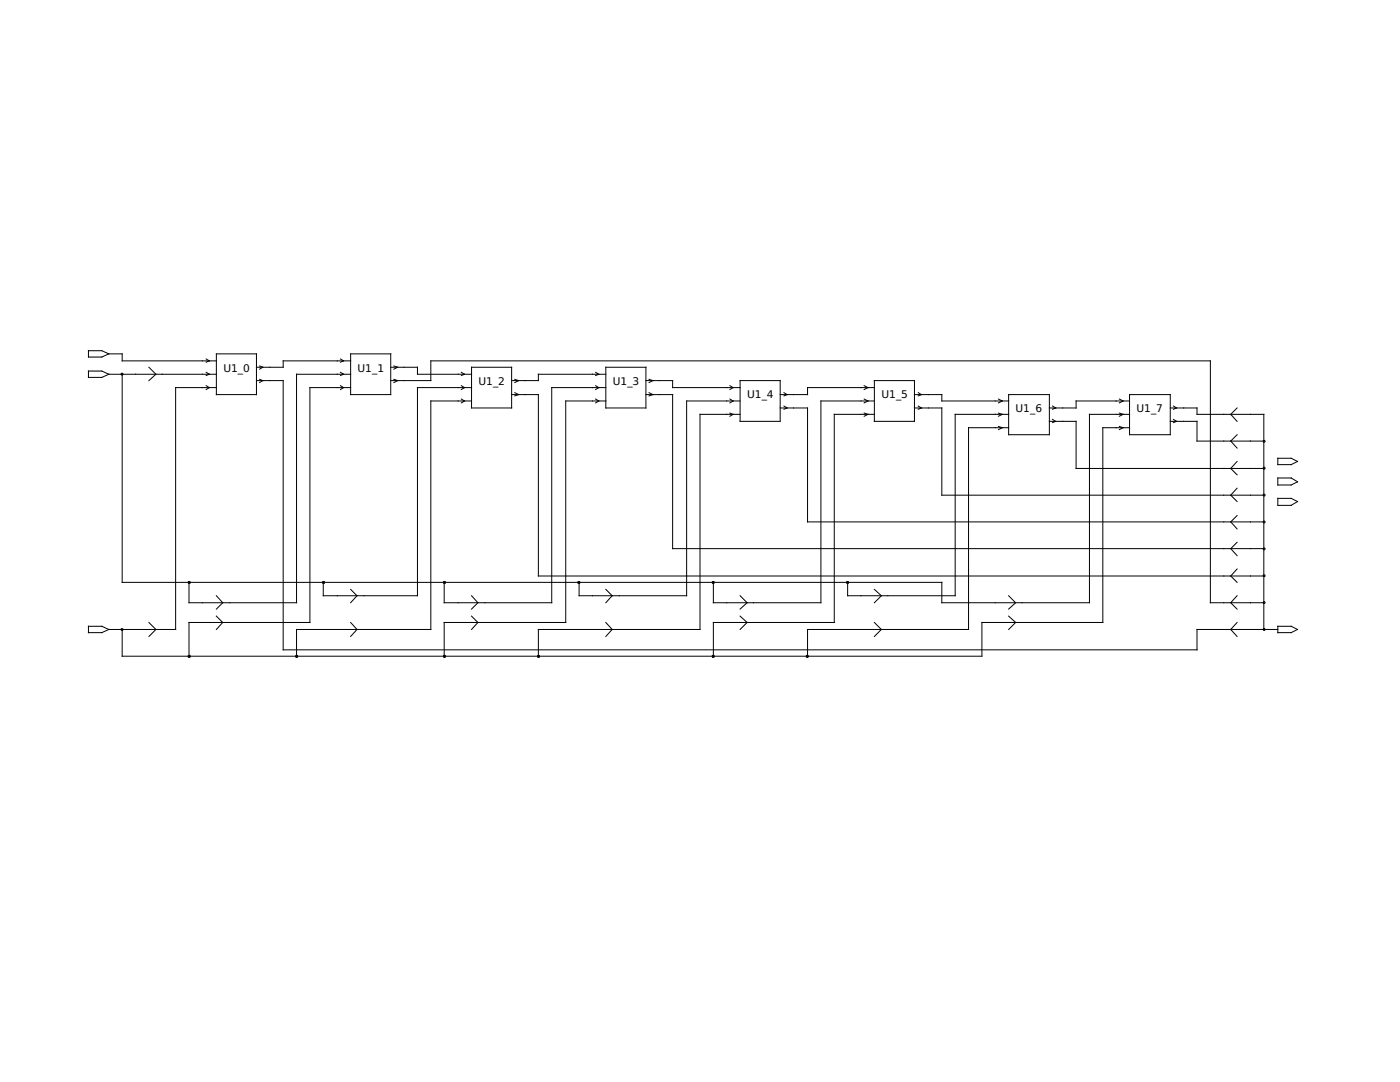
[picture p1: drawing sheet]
<svg xmlns="http://www.w3.org/2000/svg" width="279mm" height="216mm" viewBox="0 0 279 216" stroke-linecap="round" stroke-linejoin="round" font-family="sans-serif">
<defs><g id="words">
<g font-size="2.1">
<text x="44.6" y="74.2">U1_0</text>
<text x="71.4" y="74.2">U1_1</text>
<text x="95.5" y="76.8">U1_2</text>
<text x="122.3" y="76.8">U1_3</text>
<text x="149.1" y="79.5">U1_4</text>
<text x="175.9" y="79.5">U1_5</text>
<text x="202.7" y="82.3">U1_6</text>
<text x="226.8" y="82.3">U1_7</text>
</g>
</g></defs>
<g fill="none" stroke="#000" stroke-width=".2">
<path d="M17.7 70h2.6l1.4 .6-1.4 .6h-2.6zM17.7 74h2.6l1.4 .7-1.4 .6h-2.6zM21.7 70.6h2.7v1.4h18.8M21.7 74.7h21.5M24.4 74.7v41.5h163.6v4.1h29.4v-37.6h8M29.7 73.3l1.4 1.4-1.4 1.2M41.1 74.3l.7 .4-.7 .2M41.1 77l.7 .3-.7 .4M41.1 71.6l.7 .4-.7 .3M43.2 70.6h8v8.1h-8zM43.2 77.3h-8.1v48.3h-13.4M51.2 75.9h5.3v53.8h182.4v-4.1h16.1"/>
<path d="M51.8 75.7l.7 .2-.7 .4M51.8 73l.7 .3-.7 .4M67.9 71.6l.7 .4-.7 .3M67.9 77l.7 .3-.7 .4M67.9 74.3l.7 .4-.7 .2M70 72h-13.5v1.3h-5.3M70 70.6h8v8.1h-8zM70 74.7h-10.8v45.6h-21.5v-4.1M70 77.3h-8.2v46.9h-24.1v6.7M78 73.3h5.3v1.4h10.8M78 75.9h8v-3.9h155.6v48.3h10.6M78.6 73l.8 .3-.8 .4"/>
<path d="M78.6 75.7l.8 .2-.8 .4M92.1 79.6l.6 .4-.6 .4M92.1 74.3l.6 .4-.6 .2M92.1 77l.6 .3-.6 .4M94.1 73.3h8v8.1h-8zM94.1 77.3h-10.8v41.6h-18.8v-2.7M102.1 78.7h5.3v36.2h144.8M102.7 78.4l.8 .3-.8 .3M102.7 75.7l.8 .2-.8 .4M118.9 77l.6 .3-.6 .4M118.9 74.3l.6 .4-.6 .2M118.9 79.6l.6 .4-.6 .4"/>
<path d="M120.9 73.3h8v8.1h-8zM120.9 74.7h-13.5v1.2h-5.3M120.9 77.3h-10.8v43h-21.5v-4.1M128.9 78.7h5.3v30.8h118M128.9 75.9h5.3v1.4h13.5M129.5 75.7l.8 .2-.8 .4M129.5 78.4l.8 .3-.8 .3M145.7 77l.6 .3-.6 .4M145.7 79.6l.6 .4-.6 .4M147.7 75.9h8v8.2h-8zM156.5 78.4l.6 .3-.6 .3M172.5 79.6l.7 .4-.7 .4"/>
<path d="M172.5 77l.7 .3-.7 .4M174.5 77.3h-13.3v1.4h-5.5M174.5 75.9h8v8.2h-8zM182.5 78.7h5.5v1.3h13.3M183.3 78.4l.6 .3-.6 .3M199.3 79.6l.7 .4-.7 .4M201.3 78.7h8.1v8h-8.1zM223.4 79.6l.8 .4-.8 .4M225.4 78.7h8.2v8h-8.2zM94.1 80h-8.1v45.6h-26.8v5.3M120.9 80h-8v44.2h-24.3v6.7M145.7 82.4l.6 .3-.6 .4"/>
<path d="M147.7 80h-10.7v38.9h-21.4v-2.7M147.7 82.7h-8v42.9h-32.3v5.3M155.7 81.4h5.5v22.7h91M156.5 81l.6 .4-.6 .3M172.5 82.4l.7 .3-.7 .4M174.5 80h-10.7v40.3h-21.4v-4.1M174.5 82.7h-8v41.5h-24.1v6.7M182.5 81.4h5.5v17.4h64.2M183.3 81l.6 .4-.6 .3M199.3 82.4l.7 .3-.7 .4M199.3 85.1l.7 .2-.7 .4M201.3 82.7h-10.7v36.2h-21.4v-2.7"/>
<path d="M201.3 85.3h-8v40.3h-32.1v5.3M209.4 84.1h5.4v9.4h37.4M210.1 81l.6 .4-.6 .3M210.1 83.7l.6 .4-.6 .2M223.4 82.4l.8 .3-.8 .4M223.4 85.1l.8 .2-.8 .4M225.4 80h-10.6v1.4h-5.4M225.4 85.3h-5.3v38.9h-24.1v6.7h-171.6v-5.3M233.6 81.4h5.3v1.3h13.3v42.9M233.6 84.1h5.3v3.9h13.3M234.2 81l.6 .4-.6 .3M234.2 83.7l.6 .4-.6 .2"/>
<path d="M246.9 81.4l-1.3 1.3 1.3 1.4M246.9 86.7l-1.3 1.3 1.3 1.4M246.9 92.1l-1.3 1.4 1.3 1.2M246.9 97.4l-1.3 1.4 1.3 1.3M255 99.4h2.7l1.3 .7-1.3 .7h-2.7zM255 91.4h2.7l1.3 .7-1.3 .6h-2.7zM255 95.4h2.7l1.3 .7-1.3 .7h-2.7zM43.2 118.9l1.3 1.4-1.3 1.2M70 117.6l1.2 1.3-1.2 1.4M94.1 118.9l1.3 1.4-1.3 1.2M120.9 117.6l1.3 1.3-1.3 1.4M147.7 118.9l1.4 1.4-1.4 1.2"/>
<path d="M174.5 117.6l1.4 1.3-1.4 1.4M201.3 118.9l1.4 1.4-1.4 1.2M246.9 102.9l-1.3 1.2 1.3 1.4M246.9 118.9l-1.3 1.4 1.3 1.2M246.9 113.5l-1.3 1.4 1.3 1.3M246.9 108.2l-1.3 1.3 1.3 1.4M17.7 125h2.6l1.4 .6-1.4 .6h-2.6zM29.7 124.2l1.4 1.4-1.4 1.4M43.2 122.9l1.3 1.3-1.3 1.4M70 124.2l1.2 1.4-1.2 1.4M94.1 122.9l1.3 1.3-1.3 1.4M120.9 124.2l1.3 1.4-1.3 1.4"/>
<path d="M147.7 122.9l1.4 1.3-1.4 1.4M174.5 124.2l1.4 1.4-1.4 1.4M201.3 122.9l1.4 1.3-1.4 1.4M246.9 124.2l-1.3 1.4 1.3 1.4M255 125h2.7l1.3 .6-1.3 .6h-2.7z"/>
<circle cx="24.3" cy="74.7" r=".2"/>
<circle cx="252.3" cy="88.1" r=".2"/>
<circle cx="252.3" cy="98.8" r=".2"/>
<circle cx="252.3" cy="93.4" r=".2"/>
<circle cx="37.8" cy="116.2" r=".2"/>
<circle cx="64.6" cy="116.2" r=".2"/>
<circle cx="88.7" cy="116.2" r=".2"/>
<circle cx="115.5" cy="116.2" r=".2"/>
<circle cx="142.3" cy="116.2" r=".2"/>
<circle cx="169.2" cy="116.2" r=".2"/>
<circle cx="252.3" cy="114.9" r=".2"/>
<circle cx="252.3" cy="109.5" r=".2"/>
<circle cx="252.3" cy="104.2" r=".2"/>
<circle cx="24.3" cy="125.6" r=".2"/>
<circle cx="37.8" cy="131" r=".2"/>
<circle cx="59.2" cy="131" r=".2"/>
<circle cx="88.7" cy="131" r=".2"/>
<circle cx="107.5" cy="131" r=".2"/>
<circle cx="142.3" cy="131" r=".2"/>
<circle cx="161.1" cy="131" r=".2"/>
<circle cx="252.3" cy="125.6" r=".2"/>
<circle cx="252.3" cy="120.2" r=".2"/>
</g>
<use href="#words"/>
</svg>
